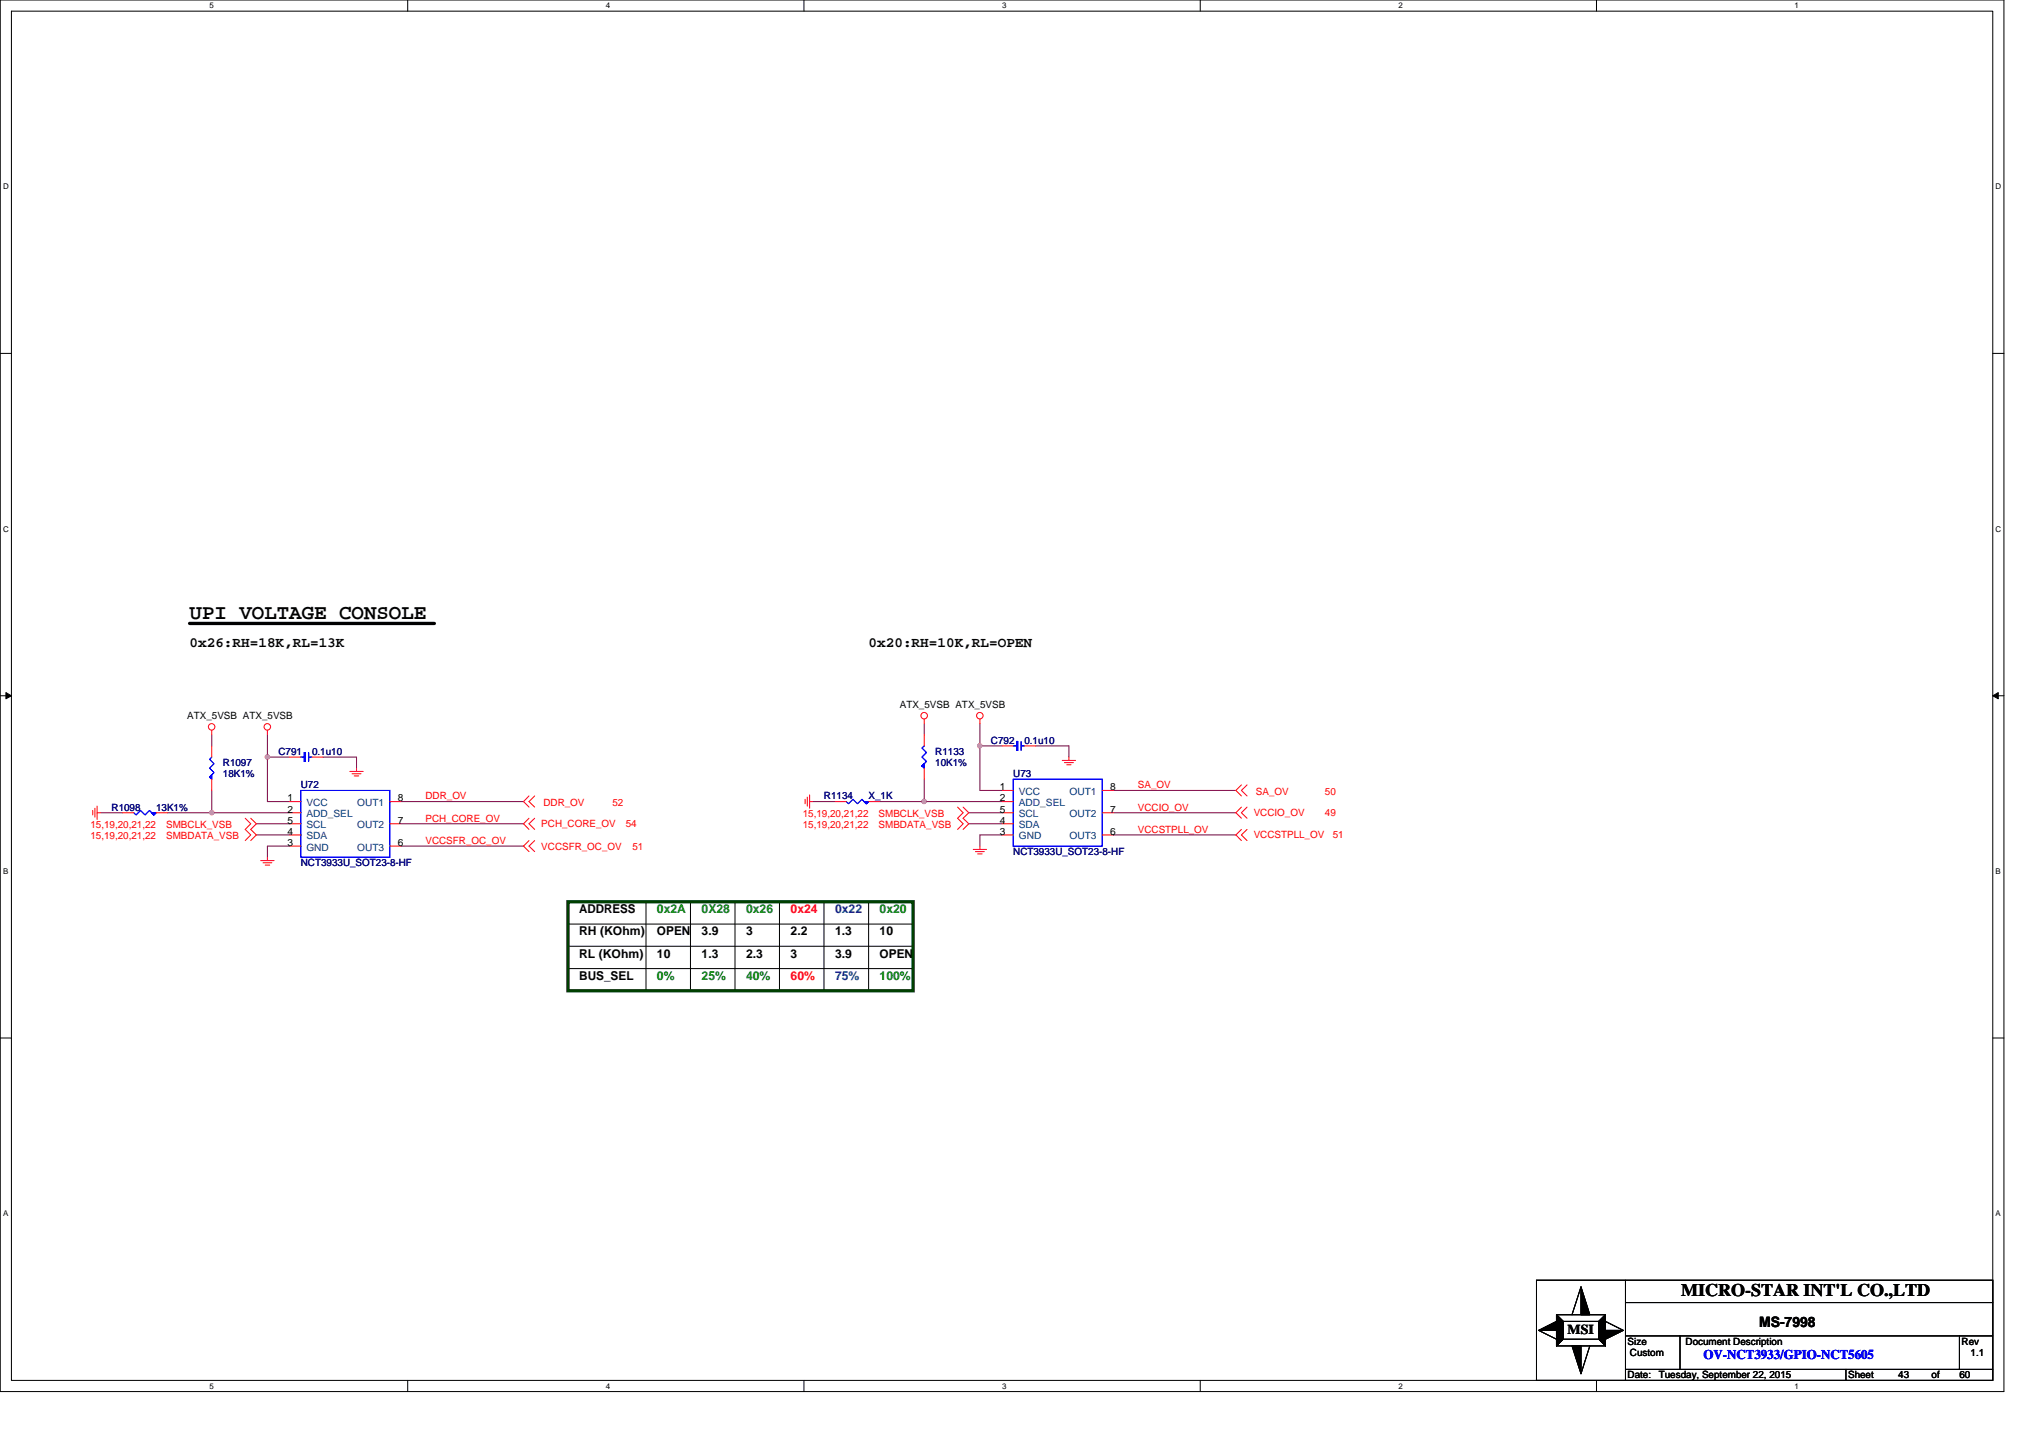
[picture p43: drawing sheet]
<svg xmlns="http://www.w3.org/2000/svg" width="297mm" height="210mm" viewBox="0 0 297 210" stroke-linecap="round" stroke-linejoin="round" font-family="sans-serif">
<defs><g id="words">
<text font-size="3.1" x="27.7" y="90.4">UPI VOLTAGE CONSOLE</text>
<text font-size="2.6" x="245.5" y="189.3">MICRO-STAR INT'L CO.,LTD</text>
<g font-size="2.1">
<text x="27.7" y="94.4">0x26:RH=18K,RL=13K</text>
<text x="126.8" y="94.4">0x20:RH=10K,RL=OPEN</text>
<text x="256.9" y="193.8">MS-7998</text>
</g>
<text font-size="2" x="228.9" y="194.8">MSI</text>
<text font-size="1.9" fill="#00f" x="248.8" y="198.5">OV-NCT3933/GPIO-NCT5605</text>
<g font-size="1.8">
<text x="84.6" y="136.6">RH (KOhm)</text>
<text x="84.6" y="133.3">ADDRESS</text>
<text x="95.9" y="136.6">OPEN</text>
<text x="102.5" y="136.6">3.9</text>
<text x="109" y="136.6">3</text>
<text x="115.5" y="136.6">2.2</text>
<text x="122" y="136.6">1.3</text>
<text x="128.5" y="136.6">10</text>
<text x="84.6" y="139.8">RL (KOhm)</text>
<text x="84.6" y="143.1">BUS_SEL</text>
<text x="95.9" y="139.8">10</text>
<text x="102.5" y="139.8">1.3</text>
<text x="109" y="139.8">2.3</text>
<text x="115.5" y="139.8">3</text>
<text x="122" y="139.8">3.9</text>
<text x="128.5" y="139.8">OPEN</text>
</g>
<g font-size="1.8" fill="#008000">
<text x="95.9" y="133.3">0x2A</text>
<text x="102.5" y="133.3">0X28</text>
<text x="109" y="133.3">0x26</text>
<text x="128.5" y="133.3">0x20</text>
<text x="95.9" y="143.1">0%</text>
<text x="102.5" y="143.1">25%</text>
<text x="109" y="143.1">40%</text>
<text x="128.5" y="143.1">100%</text>
</g>
<g font-size="1.8" fill="#f00">
<text x="115.5" y="133.3">0x24</text>
<text x="115.5" y="143.1">60%</text>
</g>
<g font-size="1.8" fill="#004080">
<text x="122" y="133.3">0x22</text>
<text x="122" y="143.1">75%</text>
</g>
<g font-size="1.5">
<text x="27.3" y="105">ATX_5VSB ATX_5VSB</text>
<text x="131.4" y="103.4">ATX_5VSB ATX_5VSB</text>
<text x="42" y="117">1</text>
<text x="42" y="118.7">2</text>
<text x="58.1" y="117">8</text>
<text x="146" y="115.4">1</text>
<text x="146" y="117">2</text>
<text x="146" y="118.7">5</text>
<text x="162.1" y="118.7">7</text>
<text x="162.1" y="115.4">8</text>
<text x="42" y="123.5">3</text>
<text x="42" y="121.9">4</text>
<text x="42" y="120.3">5</text>
<text x="58.1" y="123.5">6</text>
<text x="58.1" y="120.3">7</text>
<text x="146" y="121.9">3</text>
<text x="146" y="120.3">4</text>
<text x="162.1" y="121.9">6</text>
<text x="237.7" y="196.4">Size</text>
<text x="246.2" y="196.4">Document Description</text>
<text x="286.5" y="196.4">Rev</text>
<text x="237.7" y="201.3">Date:</text>
<text x="238" y="198">Custom</text>
<text x="242.2" y="201.3">Tuesday, September 22, 2015</text>
<text x="269.9" y="201.3">Sheet</text>
<text x="277.2" y="201.3">43</text>
<text x="282.1" y="201.3">of</text>
<text x="286.1" y="201.3">60</text>
<text x="287.8" y="198">1.1</text>
</g>
<g font-size="1.5" fill="#000080">
<text x="32.6" y="111.9">R1097</text>
<text x="32.6" y="113.5">18K1%</text>
<text x="40.7" y="110.2">C791</text>
<text x="45.6" y="110.2">0.1u10</text>
<text x="136.6" y="110.2">R1133</text>
<text x="136.6" y="111.9">10K1%</text>
<text x="144.7" y="108.6">C792</text>
<text x="148" y="113.5">U73</text>
<text x="149.6" y="108.6">0.1u10</text>
<text x="16.3" y="118.4">R1098</text>
<text x="22.8" y="118.4">13K1%</text>
<text x="43.9" y="115.1">U72</text>
<text x="120.3" y="116.7">R1134</text>
<text x="126.8" y="116.7">X_1K</text>
<text x="148" y="124.9">NCT3933U_SOT23-8-HF</text>
<text x="43.9" y="126.5">NCT3933U_SOT23-8-HF</text>
</g>
<g font-size="1.5" fill="#004080">
<text x="44.7" y="117.7">VCC</text>
<text x="44.7" y="119.3">ADD_SEL</text>
<text x="52.2" y="117.7">OUT1</text>
<text x="148.8" y="116.1">VCC</text>
<text x="148.8" y="117.7">ADD_SEL</text>
<text x="148.8" y="119.3">SCL</text>
<text x="156.2" y="119.3">OUT2</text>
<text x="156.2" y="116.1">OUT1</text>
<text x="44.7" y="124.2">GND</text>
<text x="44.7" y="122.6">SDA</text>
<text x="44.7" y="120.9">SCL</text>
<text x="52.2" y="124.2">OUT3</text>
<text x="52.2" y="120.9">OUT2</text>
<text x="148.8" y="122.6">GND</text>
<text x="148.8" y="120.9">SDA</text>
<text x="156.2" y="122.6">OUT3</text>
</g>
<g font-size="1.5" fill="#f00">
<text x="62.1" y="116.7">DDR_OV</text>
<text x="62.1" y="120">PCH_CORE_OV</text>
<text x="79.4" y="117.7">DDR_OV</text>
<text x="89.4" y="117.7">52</text>
<text x="117.2" y="119.3">15,19,20,21,22</text>
<text x="128.3" y="119.3">SMBCLK_VSB</text>
<text x="166.2" y="115.1">SA_OV</text>
<text x="166.2" y="118.4">VCCIO_OV</text>
<text x="183.1" y="119.2">VCCIO_OV</text>
<text x="183.4" y="116.1">SA_OV</text>
<text x="193.5" y="116.1">50</text>
<text x="193.5" y="119.2">49</text>
<text x="13.2" y="121">15,19,20,21,22</text>
<text x="13.2" y="122.6">15,19,20,21,22</text>
<text x="24.3" y="121">SMBCLK_VSB</text>
<text x="24.3" y="122.6">SMBDATA_VSB</text>
<text x="62.1" y="123.2">VCCSFR_OC_OV</text>
<text x="79.1" y="120.8">PCH_CORE_OV</text>
<text x="79.1" y="124.1">VCCSFR_OC_OV</text>
<text x="91.4" y="120.8">54</text>
<text x="92.4" y="124.1">51</text>
<text x="117.2" y="121">15,19,20,21,22</text>
<text x="128.3" y="121">SMBDATA_VSB</text>
<text x="166.2" y="121.6">VCCSTPLL_OV</text>
<text x="183.1" y="122.4">VCCSTPLL_OV</text>
<text x="194.6" y="122.4">51</text>
</g>
<g font-size="1.2">
<text x="30.6" y="1.2">5</text>
<text x="88.5" y="1.2">4</text>
<text x="146.3" y="1.2">3</text>
<text x="204.2" y="1.2">2</text>
<text x="262.1" y="1.2">1</text>
<text x=".5" y="27.6">D</text>
<text x="291.4" y="27.6">D</text>
<text x=".5" y="77.6">C</text>
<text x="291.4" y="77.6">C</text>
<text x=".5" y="127.6">B</text>
<text x="291.4" y="127.6">B</text>
<text x=".5" y="177.6">A</text>
<text x="291.4" y="177.6">A</text>
<text x="30.6" y="202.8">5</text>
<text x="88.5" y="202.8">4</text>
<text x="146.3" y="202.8">3</text>
<text x="204.2" y="202.8">2</text>
<text x="262.1" y="202.8">1</text>
</g>
</g></defs>
<path d="M0 0h292.6v203.2h-292.6zM1.7 1.6h289.3v200h-289.3z" fill="none" stroke="#000" stroke-width=".15"/>
<g fill="#fff">
<path d="M30.6 .2h.6v1.3h-.6z"/>
<path d="M30.6 201.8h.6v1.3h-.6z"/>
</g>
<path d="M59.5 0v1.6M59.5 201.6v1.6" fill="none" stroke="#000" stroke-width=".15"/>
<g fill="#fff">
<path d="M88.5 .2h.6v1.3h-.6z"/>
<path d="M88.5 201.8h.6v1.3h-.6z"/>
</g>
<path d="M117.4 0v1.6M117.4 201.6v1.6" fill="none" stroke="#000" stroke-width=".15"/>
<g fill="#fff">
<path d="M146.3 .2h.7v1.3h-.7z"/>
<path d="M146.3 201.8h.7v1.3h-.7z"/>
</g>
<path d="M175.3 0v1.6M175.3 201.6v1.6" fill="none" stroke="#000" stroke-width=".15"/>
<g fill="#fff">
<path d="M204.2 .2h.6v1.3h-.6z"/>
<path d="M204.2 201.8h.6v1.3h-.6z"/>
</g>
<path d="M233.1 0v1.6M233.1 201.6v1.6" fill="none" stroke="#000" stroke-width=".15"/>
<g fill="#fff">
<path d="M262.1 .2h.6v1.3h-.6z"/>
<path d="M262.1 201.8h.6v1.3h-.6z"/>
<path d="M.5 26.6h.8v1.3h-.8z"/>
<path d="M291.4 26.6h.9v1.3h-.9z"/>
<path d="M.5 76.6h.8v1.3h-.8z"/>
<path d="M291.4 76.6h.9v1.3h-.9z"/>
</g>
<path d="M0 51.6h1.7M291 51.6h1.6" fill="none" stroke="#000" stroke-width=".15"/>
<g fill="#fff">
<path d="M.5 126.6h.7v1.3h-.7z"/>
<path d="M291.4 126.6h.8v1.3h-.8z"/>
</g>
<path d="M0 101.6h1.7M291 101.6h1.6" fill="none" stroke="#000" stroke-width=".15"/>
<path d="M.9 101.1l.8 .5-.8 .4zM291 101.6l.8-.5v.9z" fill="#000" stroke="#000" stroke-width=".15"/>
<g fill="#fff">
<path d="M.5 176.6h.7v1.2h-.7z"/>
<path d="M291.4 176.6h.8v1.2h-.8z"/>
</g>
<g fill="none" stroke="#000" stroke-width=".15">
<path d="M82.9 134.9h50.4M82.9 138.2h50.4M94.3 131.7v13M100.8 131.7v13M107.3 131.7v13M113.8 131.7v13M120.3 131.7v13M126.8 131.7v13M0 151.6h1.7M82.9 141.4h50.4M291 151.6h1.6M224.4 186.9h66.6v14.7h-66.6z"/>
<path d="M224.7 194.3l2.6 1.3M227.3 192h7.2v4.5h-7.2zM227.3 192l1 1M228.3 193h5.2v2.6h-5.2zM228.3 195.6l-1 .9M230.9 187.9l-1.3 4.1M232.2 196.5l-1.3 4.1M233.5 195.6l1 .9M234.5 193l2.6 1.3M234.5 192l-1 1M237.4 190.2h53.6M237.4 186.9v14.7"/>
<path d="M237.4 200h53.6M237.4 195.1h53.6M245.3 195.1v4.9M269.6 200v1.6M286.1 195.1v4.9"/>
</g>
<g fill="none" stroke="#800040" stroke-width=".15">
<path d="M14.7 118.7h3.2M24.4 118.7h6.5M30.9 115.4v3.3M30.9 118.7h11.4M30.9 107.3v1.6M39 107.3v3.3M39 110.6v6.5h3.3M39 110.6h3.3M47.2 110.6h4.9v1.6M58.6 117.1h17.9M118.7 117.1h3.3M128.5 117.1h6.5"/>
<path d="M135 113.8v3.3M135 117.1h11.3M135 105.7v1.6M141.5 118.7h4.8M143.1 108.9h3.2M143.1 105.7v3.2M143.1 108.9v6.5h3.2M151.2 108.9h4.9v1.7M162.6 115.4h17.9M162.6 118.7h17.9M37.4 120.3h4.9M37.4 121.9h4.9"/>
<path d="M42.3 123.5h-3.3v1.7M58.6 123.5h17.9M58.6 120.3h17.9M141.5 120.3h4.8M146.3 121.9h-3.2v1.6M162.6 121.9h17.9"/>
</g>
<g fill="#f0f" stroke="#f0f" stroke-width=".15">
<circle cx="30.9" cy="118.7" r=".32"/>
<circle cx="39" cy="110.5" r=".32"/>
<circle cx="135" cy="117" r=".32"/>
<circle cx="143.1" cy="108.9" r=".32"/>
</g>
<g fill="none" stroke="#f00" stroke-width=".15">
<path d="M13.5 118.3v.7M13.9 118v1.3M14.2 117.7v2M14.2 118.7h.5M17.9 118.7h1.7M22.8 118.7h1.6M30.9 106.6v.7M30.9 108.9v1.7M30.9 113.8v1.6M35.8 119.5l.8 .8-.8 .8 .8 .8-.8 .8M36.6 119.5l.8 .8-.8 .8 .8 .8-.8 .8M39 106.6v.7"/>
<path d="M42.3 117.1h1.6M42.3 118.7h1.6M42.3 110.6h1.6M45.6 110.6h1.6M51.1 112.6h1.9M51.4 113h1.3M51.7 113.3h.7M52.1 112.2v.4M56.9 117.1h1.7M77.3 116.2l-.8 .9 .8 .8M77.3 119.5l-.8 .8 .8 .8M78.1 116.2l-.8 .9 .8 .8"/>
<path d="M78.1 119.5l-.8 .8 .8 .8M117.6 116.7v.7M117.9 116.4v1.3M118.2 116.1v1.9M118.2 117.1h.5M122 117.1h1.6M126.8 117.1h1.7M135 105v.7M135 107.3v1.6M135 112.2v1.6M139.8 117.9l.8 .8-.8 .8 .8 .8-.8 .8M140.6 117.9l.9 .8-.9 .8 .9 .8-.9 .8"/>
<path d="M143.1 105v.7M146.3 115.4h1.7M146.3 117.1h1.7M146.3 118.7h1.7M146.3 108.9h1.7M149.6 108.9h1.6M155.1 111h2M155.4 111.4h1.4M155.8 111.7h.6M156.1 110.6v.4M161 115.4h1.6M161 118.7h1.6"/>
<path d="M181.3 114.6l-.8 .8 .8 .8M181.3 117.9l-.8 .8 .8 .8M182.1 114.6l-.8 .8 .8 .8M182.1 117.9l-.8 .8 .8 .8M38.1 125.7h1.9M38.4 126h1.3M38.7 126.3h.7M39 125.2v.5M42.3 121.9h1.6M42.3 120.3h1.6M42.3 123.5h1.6M56.9 120.3h1.7"/>
<path d="M56.9 123.5h1.7M77.3 122.7l-.8 .8 .8 .9M78.1 122.7l-.8 .8 .8 .9M142.1 124h2M142.4 124.4h1.3M142.8 124.7h.6M143.1 123.5v.5M146.3 121.9h1.7M146.3 120.3h1.7M161 121.9h1.6M181.3 121.1l-.8 .8 .8 .8M182.1 121.1l-.8 .8 .8 .8"/>
<circle cx="30.9" cy="106.1" r=".48"/>
<circle cx="39" cy="106.1" r=".48"/>
<circle cx="135" cy="104.5" r=".48"/>
<circle cx="143.1" cy="104.5" r=".48"/>
</g>
<g fill="#000" stroke="#000" stroke-width=".15">
<path d="M224.7 194.3l2.6-1.3v1.3zM230.9 187.9l1.3 4.1h-1.3zM234.5 194.3h2.6l-2.6 1.3zM229.6 196.5h1.3v4.1z"/>
<path d="M227.3 192l1 1v2.6l-1 .9z" fill-rule="evenodd"/>
<path d="M227.3 192l1 1v2.6l-1 .9z" fill-rule="evenodd"/>
<path d="M227.3 192l1 1v2.6l-1 .9z" fill-rule="evenodd"/>
<path d="M234.5 192v4.5l-1-.9v-2.6z" fill-rule="evenodd"/>
<path d="M234.5 192v4.5l-1-.9v-2.6z" fill-rule="evenodd"/>
<path d="M234.5 192v4.5l-1-.9v-2.6z" fill-rule="evenodd"/>
</g>
<path d="M27.7 91h35.7" fill="none" stroke="#000" stroke-width=".49"/>
<path d="M82.9 131.7h50.4v13h-50.4z" fill="none" stroke="#004000" stroke-width=".49"/>
<g fill="none" stroke="#00f" stroke-width=".15">
<path d="M19.6 118.7l.3 .3 .6-.7 .7 .7 .6-.7 .7 .7 .3-.3M30.9 110.6l-.3 .3 .7 .6-.7 .7 .7 .6-.7 .7 .3 .3M43.9 110.6h.5M43.9 115.4h13v9.8h-13zM44.4 109.9h.2v1.3h-.2zM45.1 109.9v1.3M45.1 110.6h.5M123.6 117.1l.3 .3 .7-.7 .6 .7 .7-.7 .6 .7 .3-.3M135 108.9l-.4 .3 .7 .7-.7 .7 .7 .6-.7 .6 .4 .4M148 113.8h13v9.7h-13zM148 108.9h.5M148.5 108.3h.1v1.3h-.1z"/>
<path d="M149.1 108.3v1.3M149.1 108.9h.5"/>
</g>
<g fill="#00f" stroke="#00f" stroke-width=".15">
<path d="M22.2 118.7h.6l-.3 .3z" fill-rule="evenodd"/>
<path d="M22.2 118.7h.6l-.3 .3z" fill-rule="evenodd"/>
<path d="M126.2 117.1h.6l-.3 .3z" fill-rule="evenodd"/>
<path d="M126.2 117.1h.6l-.3 .3z" fill-rule="evenodd"/>
<path d="M30.9 113.1v.7l-.3-.3z" fill-rule="evenodd"/>
<path d="M30.9 113.1v.7l-.3-.3z" fill-rule="evenodd"/>
<path d="M134.6 111.8l.4-.3v.7l-.4-.4 .4-.3z" fill-rule="evenodd"/>
<path d="M134.6 111.8l.4-.3v.7l-.4-.4 .4-.3z" fill-rule="evenodd"/>
</g>
<use href="#words"/>
</svg>
